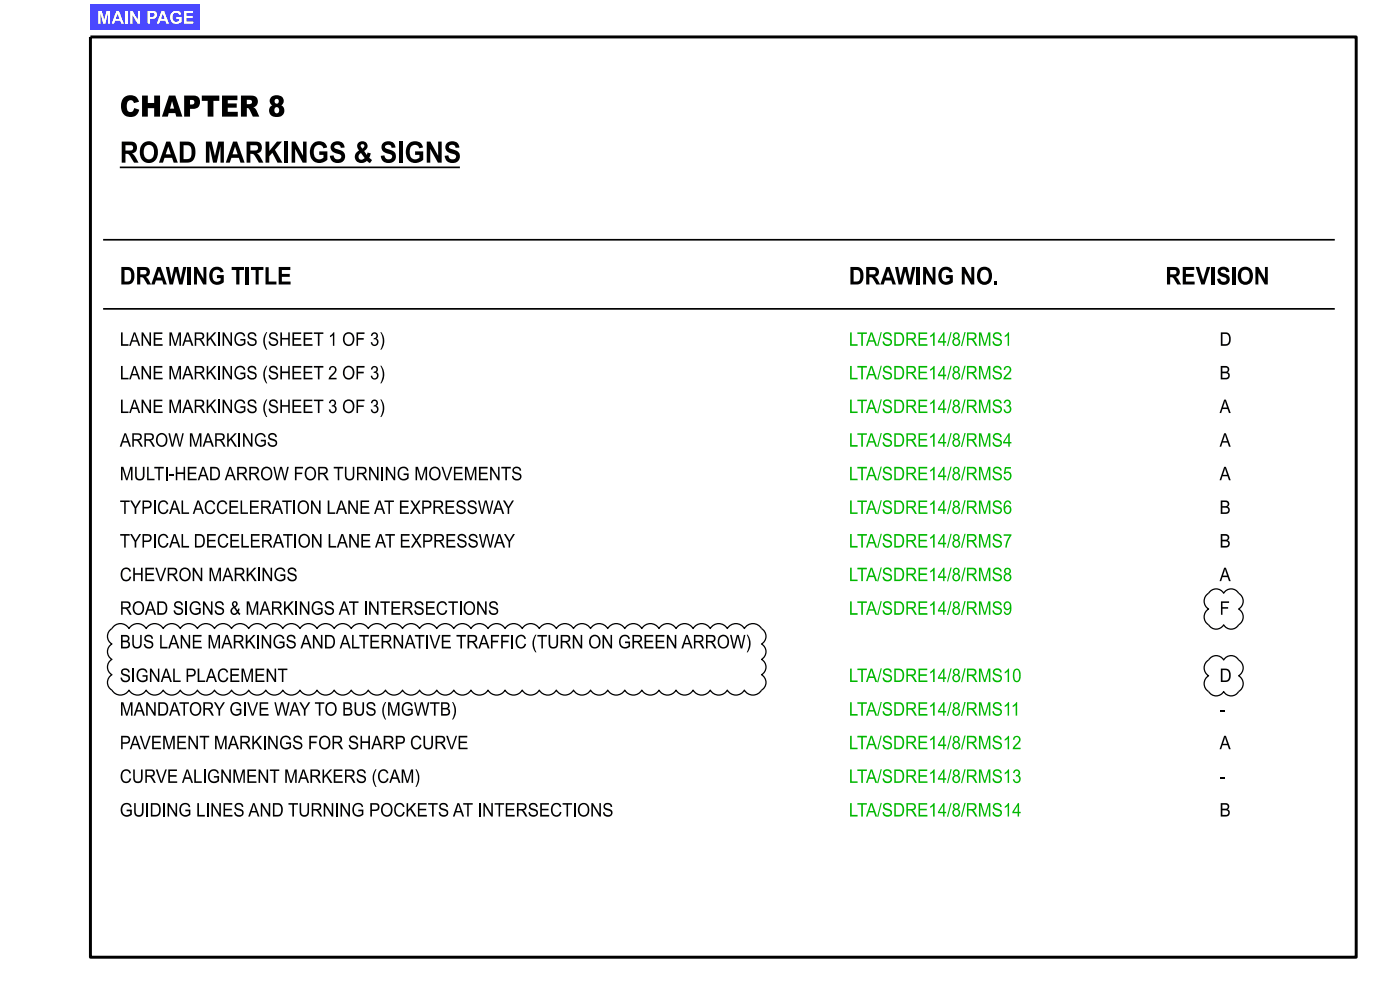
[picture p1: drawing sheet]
<svg xmlns="http://www.w3.org/2000/svg" width="420mm" height="297mm" viewBox="0 0 420 297" stroke-linecap="round" stroke-linejoin="round" font-family="sans-serif">
<defs><g id="words">
<g font-size="6.3">
<text x="35.9" y="34.9">CHAPTER 8</text>
<text x="35.9" y="48.7">ROAD MARKINGS &amp; SIGNS</text>
</g>
<g font-size="5.2">
<text x="35.9" y="85.3">DRAWING TITLE</text>
<text x="254.7" y="85.3">DRAWING NO.</text>
<text x="349.6" y="85.3">REVISION</text>
</g>
<g font-size="4">
<text x="35.9" y="103.6">LANE MARKINGS (SHEET 1 OF 3)</text>
<text x="365.9" y="103.6">D</text>
<text x="35.9" y="113.7">LANE MARKINGS (SHEET 2 OF 3)</text>
<text x="365.9" y="113.7">B</text>
<text x="35.9" y="123.8">LANE MARKINGS (SHEET 3 OF 3)</text>
<text x="365.9" y="123.8">A</text>
<text x="35.9" y="133.9">ARROW MARKINGS</text>
<text x="365.9" y="133.9">A</text>
<text x="35.9" y="143.9">MULTI-HEAD ARROW FOR TURNING MOVEMENTS</text>
<text x="365.9" y="143.9">A</text>
<text x="35.9" y="154">TYPICAL ACCELERATION LANE AT EXPRESSWAY</text>
<text x="365.9" y="154">B</text>
<text x="35.9" y="164.1">TYPICAL DECELERATION LANE AT EXPRESSWAY</text>
<text x="365.9" y="164.1">B</text>
<text x="35.9" y="174.2">CHEVRON MARKINGS</text>
<text x="365.9" y="174.2">A</text>
<text x="35.9" y="184.3">ROAD SIGNS &amp; MARKINGS AT INTERSECTIONS</text>
<text x="365.9" y="184.3">F</text>
<text x="35.9" y="194.3">BUS LANE MARKINGS AND ALTERNATIVE TRAFFIC (TURN ON GREEN ARROW)</text>
<text x="35.9" y="204.4">SIGNAL PLACEMENT</text>
<text x="365.9" y="204.4">D</text>
<text x="35.9" y="214.5">MANDATORY GIVE WAY TO BUS (MGWTB)</text>
<text x="365.9" y="214.5">-</text>
<text x="35.9" y="224.6">PAVEMENT MARKINGS FOR SHARP CURVE</text>
<text x="365.9" y="224.6">A</text>
<text x="35.9" y="234.6">CURVE ALIGNMENT MARKERS (CAM)</text>
<text x="365.9" y="234.6">-</text>
<text x="35.9" y="244.7">GUIDING LINES AND TURNING POCKETS AT INTERSECTIONS</text>
<text x="365.9" y="244.7">B</text>
</g>
<g font-size="4" fill="#00b700">
<text x="254.7" y="103.6">LTA/SDRE14/8/RMS1</text>
<text x="254.7" y="113.7">LTA/SDRE14/8/RMS2</text>
<text x="254.7" y="123.8">LTA/SDRE14/8/RMS3</text>
<text x="254.7" y="133.9">LTA/SDRE14/8/RMS4</text>
<text x="254.7" y="143.9">LTA/SDRE14/8/RMS5</text>
<text x="254.7" y="154">LTA/SDRE14/8/RMS6</text>
<text x="254.7" y="164.1">LTA/SDRE14/8/RMS7</text>
<text x="254.7" y="174.2">LTA/SDRE14/8/RMS8</text>
<text x="254.7" y="184.3">LTA/SDRE14/8/RMS9</text>
<text x="254.7" y="204.4">LTA/SDRE14/8/RMS10</text>
<text x="254.7" y="214.5">LTA/SDRE14/8/RMS11</text>
<text x="254.7" y="224.6">LTA/SDRE14/8/RMS12</text>
<text x="254.7" y="234.6">LTA/SDRE14/8/RMS13</text>
<text x="254.7" y="244.7">LTA/SDRE14/8/RMS14</text>
</g>
<text font-size="3.8" fill="#fff" x="29.1" y="7.1">MAIN PAGE</text>
</g></defs>
<path d="M35.9 50.2h102.1M30.9 71.9h369.5M30.9 92.6h369.5" fill="none" stroke="#000" stroke-width=".51"/>
<path d="M27.1 11.1h379.8v275.8h-379.8z" fill="none" stroke="#000" stroke-width=".89" stroke-linecap="butt"/>
<path d="M27.1 1.3h32.9v7.8h-32.9z" fill="#4a48ff"/>
<path d="M362.2 178.1l.4-.3a2.61 2.61 0 0 1 4.5 0 2.57 2.57 0 0 1 4.5 0 2.72 2.72 0 0 1 0 4.7 2.72 2.72 0 0 1 0 4.8 2.57 2.57 0 0 1-4.5 0 2.61 2.61 0 0 1-4.5 0 2.75 2.75 0 0 1 0-4.8 2.76 2.76 0 0 1-.4-4.4zM34.2 187.6a2.96 2.96 0 0 1 4.5 .8 2.98 2.98 0 0 1 5.2 0 2.95 2.95 0 0 1 5.1 0 2.95 2.95 0 0 1 5.1 0 2.98 2.98 0 0 1 5.1 0 2.95 2.95 0 0 1 5.1 0 2.95 2.95 0 0 1 5.2 0 2.98 2.98 0 0 1 5.1 0 2.95 2.95 0 0 1 5.1 0 2.95 2.95 0 0 1 5.1 0 2.98 2.98 0 0 1 5.2 0 2.95 2.95 0 0 1 5.1 0 2.98 2.98 0 0 1 5.2 0 2.95 2.95 0 0 1 5.1 0 2.95 2.95 0 0 1 5.1 0 2.98 2.98 0 0 1 5.1 0 2.95 2.95 0 0 1 5.2 0 2.95 2.95 0 0 1 5.1 0 2.98 2.98 0 0 1 5.1 0 2.95 2.95 0 0 1 5.1 0 2.98 2.98 0 0 1 5.2 0 2.95 2.95 0 0 1 5.1 0 2.95 2.95 0 0 1 5.1 0 2.98 2.98 0 0 1 5.2 0 2.95 2.95 0 0 1 5.1 0 2.95 2.95 0 0 1 5.1 0 2.98 2.98 0 0 1 5.1 0 2.95 2.95 0 0 1 5.2 0 2.98 2.98 0 0 1 5.1 0 2.95 2.95 0 0 1 5.1 0 2.95 2.95 0 0 1 5.1 0 2.98 2.98 0 0 1 5.2 0 2.95 2.95 0 0 1 5.1 0 2.95 2.95 0 0 1 5.1 0 2.98 2.98 0 0 1 5.2 0 2.95 2.95 0 0 1 5.1 0 2.95 2.95 0 0 1 5.1 0 2.98 2.98 0 0 1 5.2 0 2.66 2.66 0 0 1 0 4.6 2.66 2.66 0 0 1 0 4.6 2.63 2.63 0 0 1 0 4.6 2.66 2.66 0 0 1 0 4.6 2.98 2.98 0 0 1-5.2 0 2.95 2.95 0 0 1-5.1 0 2.95 2.95 0 0 1-5.1 0 2.98 2.98 0 0 1-5.2 0 2.95 2.95 0 0 1-5.1 0 2.95 2.95 0 0 1-5.1 0 2.98 2.98 0 0 1-5.2 0 2.95 2.95 0 0 1-5.1 0 2.95 2.95 0 0 1-5.1 0 2.98 2.98 0 0 1-5.1 0 2.95 2.95 0 0 1-5.2 0 2.98 2.98 0 0 1-5.1 0 2.95 2.95 0 0 1-5.1 0 2.95 2.95 0 0 1-5.1 0 2.98 2.98 0 0 1-5.2 0 2.95 2.95 0 0 1-5.1 0 2.95 2.95 0 0 1-5.1 0 2.98 2.98 0 0 1-5.2 0 2.95 2.95 0 0 1-5.1 0 2.98 2.98 0 0 1-5.1 0 2.95 2.95 0 0 1-5.1 0 2.95 2.95 0 0 1-5.2 0 2.98 2.98 0 0 1-5.1 0 2.95 2.95 0 0 1-5.1 0 2.95 2.95 0 0 1-5.1 0 2.98 2.98 0 0 1-5.2 0 2.95 2.95 0 0 1-5.1 0 2.98 2.98 0 0 1-5.2 0 2.95 2.95 0 0 1-5.1 0 2.95 2.95 0 0 1-5.1 0 2.98 2.98 0 0 1-5.1 0 2.95 2.95 0 0 1-5.2 0 2.95 2.95 0 0 1-5.1 0 2.98 2.98 0 0 1-5.1 0 2.95 2.95 0 0 1-5.1 0 2.95 2.95 0 0 1-5.1 0 2.98 2.98 0 0 1-5.2 0 2.95 2.95 0 0 1-5.1 0 2.66 2.66 0 0 1 0-4.6 2.63 2.63 0 0 1 0-4.6 2.66 2.66 0 0 1 0-4.6 2.66 2.66 0 0 1 0-4.6zM362.2 198.1l.4-.3a2.61 2.61 0 0 1 4.5 0 2.57 2.57 0 0 1 4.5 0 2.72 2.72 0 0 1 0 4.7 2.72 2.72 0 0 1 0 4.8 2.57 2.57 0 0 1-4.5 0 2.61 2.61 0 0 1-4.5 0 2.75 2.75 0 0 1 0-4.8 2.76 2.76 0 0 1-.4-4.4z" fill="none" stroke="#000" stroke-width=".38"/>
<use href="#words"/>
</svg>
